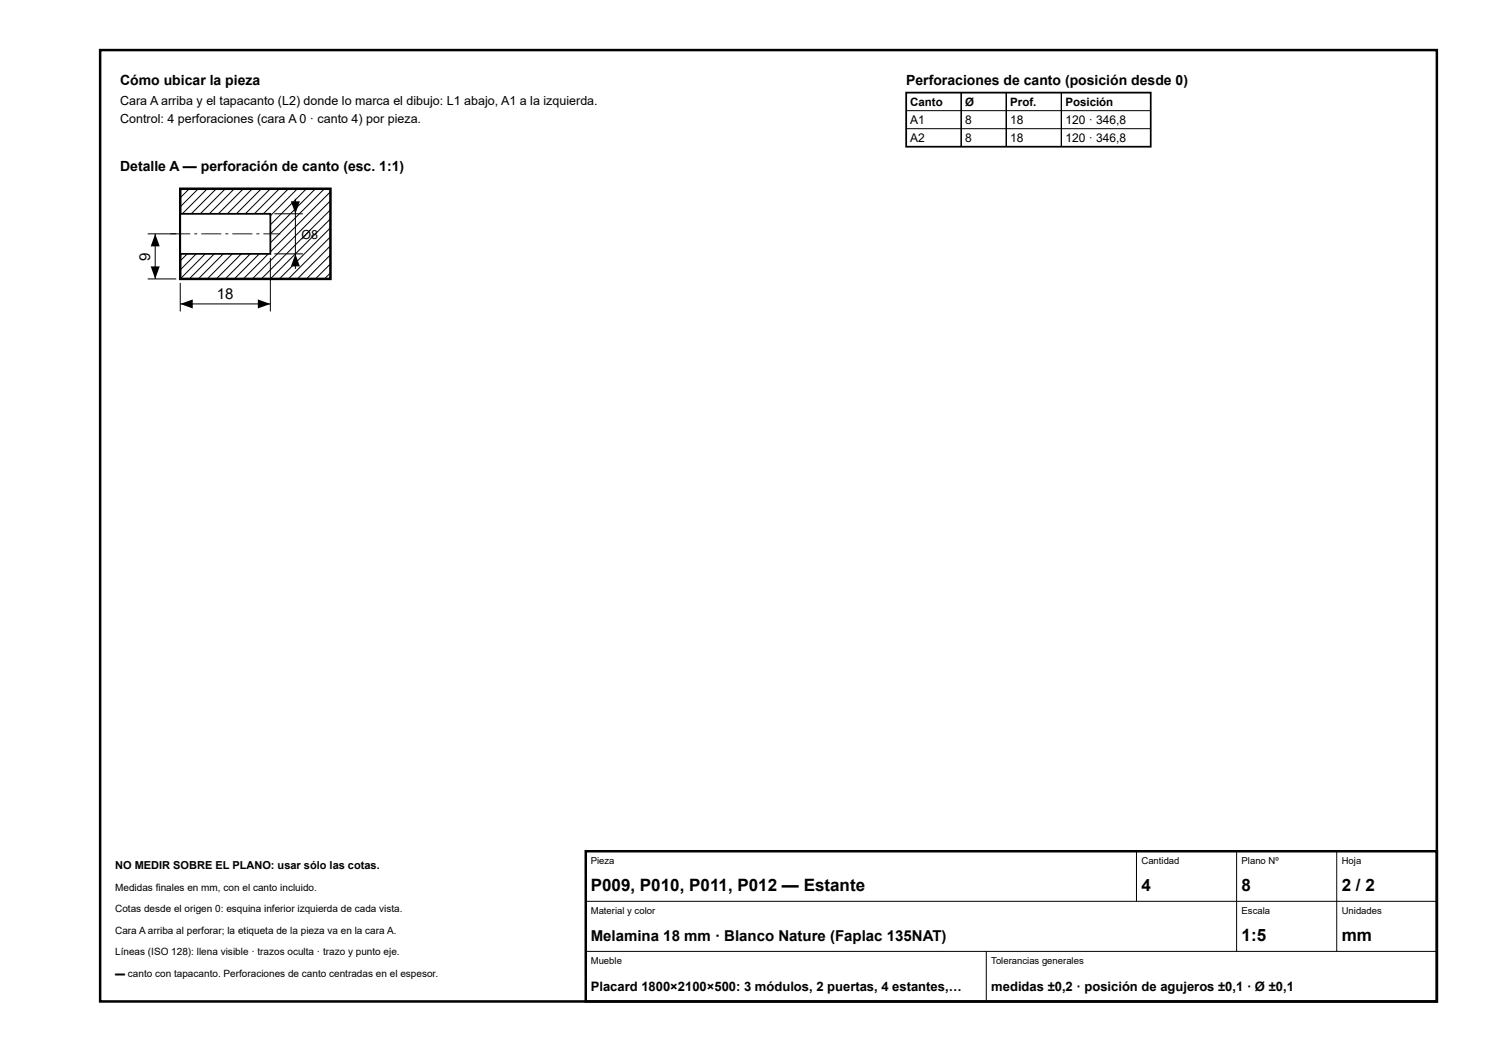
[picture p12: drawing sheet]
<svg xmlns="http://www.w3.org/2000/svg" width="297mm" height="210mm" viewBox="0 0 297 210" stroke-linecap="round" stroke-linejoin="round" font-family="sans-serif">
<defs><g id="words">
<g font-size="3.4">
<text x="118" y="178">P009, P010, P011, P012 — Estante</text>
<text x="228" y="178">4</text>
<text x="248" y="178">8</text>
<text x="268" y="178">2 / 2</text>
<text x="248" y="188">1:5</text>
<text x="268" y="188">mm</text>
</g>
<g font-size="3">
<text x="30" y="52" transform="rotate(-90 30 52)">9</text>
<text x="43.3" y="59.7">18</text>
<text x="118" y="188">Melamina 18 mm · Blanco Nature (Faplac 135NAT)</text>
</g>
<g font-size="2.8">
<text x="24" y="17">Cómo ubicar la pieza</text>
<text x="181" y="17">Perforaciones de canto (posición desde 0)</text>
<text x="24" y="34.2">Detalle A — perforación de canto (esc. 1:1)</text>
</g>
<g font-size="2.6">
<text x="118" y="198">Placard 1800×2100×500: 3 módulos, 2 puertas, 4 estantes,…</text>
<text x="198" y="198">medidas ±0,2 · posición de agujeros ±0,1 · Ø ±0,1</text>
</g>
<g font-size="2.5">
<text x="24" y="21">Cara A arriba y el tapacanto (L2) donde lo marca el dibujo: L1 abajo, A1 a la izquierda.</text>
<text x="24" y="24.6">Control: 4 perforaciones (cara A 0 · canto 4) por pieza.</text>
<text x="60.2" y="47.7">Ø8</text>
</g>
<g font-size="2.4">
<text x="181.8" y="24.8">A1</text>
<text x="181.8" y="28.4">A2</text>
<text x="192.8" y="24.8">8</text>
<text x="192.8" y="28.4">8</text>
<text x="201.8" y="24.8">18</text>
<text x="201.8" y="28.4">18</text>
<text x="212.8" y="24.8">120 · 346,8</text>
<text x="212.8" y="28.4">120 · 346,8</text>
</g>
<g font-size="2.3">
<text x="181.8" y="21.2">Canto</text>
<text x="192.8" y="21.2">Ø</text>
<text x="201.8" y="21.2">Prof.</text>
<text x="212.8" y="21.2">Posición</text>
</g>
<text font-size="2.2" x="23" y="173.6">NO MEDIR SOBRE EL PLANO: usar sólo las cotas.</text>
<g font-size="2">
<text x="23" y="177.9">Medidas finales en mm, con el canto incluido.</text>
<text x="23" y="182.2">Cotas desde el origen 0: esquina inferior izquierda de cada vista.</text>
<text x="23" y="186.5">Cara A arriba al perforar; la etiqueta de la pieza va en la cara A.</text>
<text x="23" y="190.8">Líneas (ISO 128): llena visible · trazos oculta · trazo y punto eje.</text>
<text x="23" y="195.1">▬ canto con tapacanto. Perforaciones de canto centradas en el espesor.</text>
</g>
<g font-size="1.9">
<text x="118" y="172.6">Pieza</text>
<text x="228" y="172.6">Cantidad</text>
<text x="248" y="172.6">Plano Nº</text>
<text x="268" y="172.6">Hoja</text>
<text x="118" y="182.6">Material y color</text>
<text x="248" y="182.6">Escala</text>
<text x="268" y="182.6">Unidades</text>
<text x="118" y="192.6">Mueble</text>
<text x="198" y="192.6">Tolerancias generales</text>
</g>
</g></defs>
<path d="M20 10h267v190h-267zM36 37.7h30v18h-30zM117 170h170v30h-170z" fill="none" stroke="#000" stroke-width=".5"/>
<g fill="none" stroke="#000" stroke-width=".2">
<path d="M192 18.5v10.8M201 18.5v10.8M212 18.5v10.8M36 37.7h.1M37.8 37.7l-1.8 1.8M39.6 37.7l-3.6 3.6M41.4 37.7l-5.4 5.4M43.2 37.7l-7.2 7.2M45 37.7l-9 9M46.8 37.7l-10.8 10.8M48.6 37.7l-12.6 12.6M50.4 37.7l-14.4 14.4"/>
<path d="M52.2 37.7l-16.2 16.2M54 37.7l-18 18M55.8 37.7l-18 18M57.6 37.7l-18 18M59.4 37.7l-18 18M61.2 37.7l-18 18M63 37.7l-18 18M64.8 37.7l-18 18M66.1 38.2l-17.5 17.5M181 22.1h48.8M181 25.7h48.8M66.1 40l-15.7 15.7"/>
<path d="M66.1 41.8l-13.9 13.9M66.1 43.6l-12.1 12.1M66.1 45.4l-10.3 10.3M66.1 47.2l-8.5 8.5M66.1 49l-6.7 6.7M66.1 50.8l-4.9 4.9M66.1 52.6l-3.1 3.1M66.1 54.4l-1.3 1.3M117 180h170M227 170v10M247 170v20M267 170v20"/>
<path d="M117 190h170M197 190v10"/>
</g>
<path d="M181 18.5h48.8v10.8h-48.8z" fill="none" stroke="#000" stroke-width=".35"/>
<path d="M36 42.7h18v8h-18z" fill="#fff"/>
<path d="M36 42.7h18v8h-18z" fill="none" stroke="#000" stroke-width=".35"/>
<g fill="#000">
<path d="M31 46.7l.9 2.5h-1.8zM30.1 53.2h1.8l-.9 2.5zM58.1 40.2h1.8l-.9 2.5zM59 50.7l.9 2.5h-1.8zM36 60.7l2.5-.9v1.8zM51.5 59.8l2.5 .9-2.5 .9z"/>
<path d="M34 46.6h4v.2h-4zM38.8 46.6h.6v.2h-.6zM40.2 46.6h4v.2h-4zM45 46.6h.6v.2h-.6zM46.4 46.6h4v.2h-4zM51.2 46.6h.6v.2h-.6zM52.6 46.6h3.4v.2h-3.4z"/>
</g>
<path d="M59 39.7v14M29.5 55.7h5.7M29.5 46.7h5.7M31 46.7v9M36 56.5v5.7M54 51.5v10.7M54.8 42.7h5.7M54.8 50.7h5.7M36 60.7h18" fill="none" stroke="#000" stroke-width=".2"/>
<use href="#words"/>
</svg>
